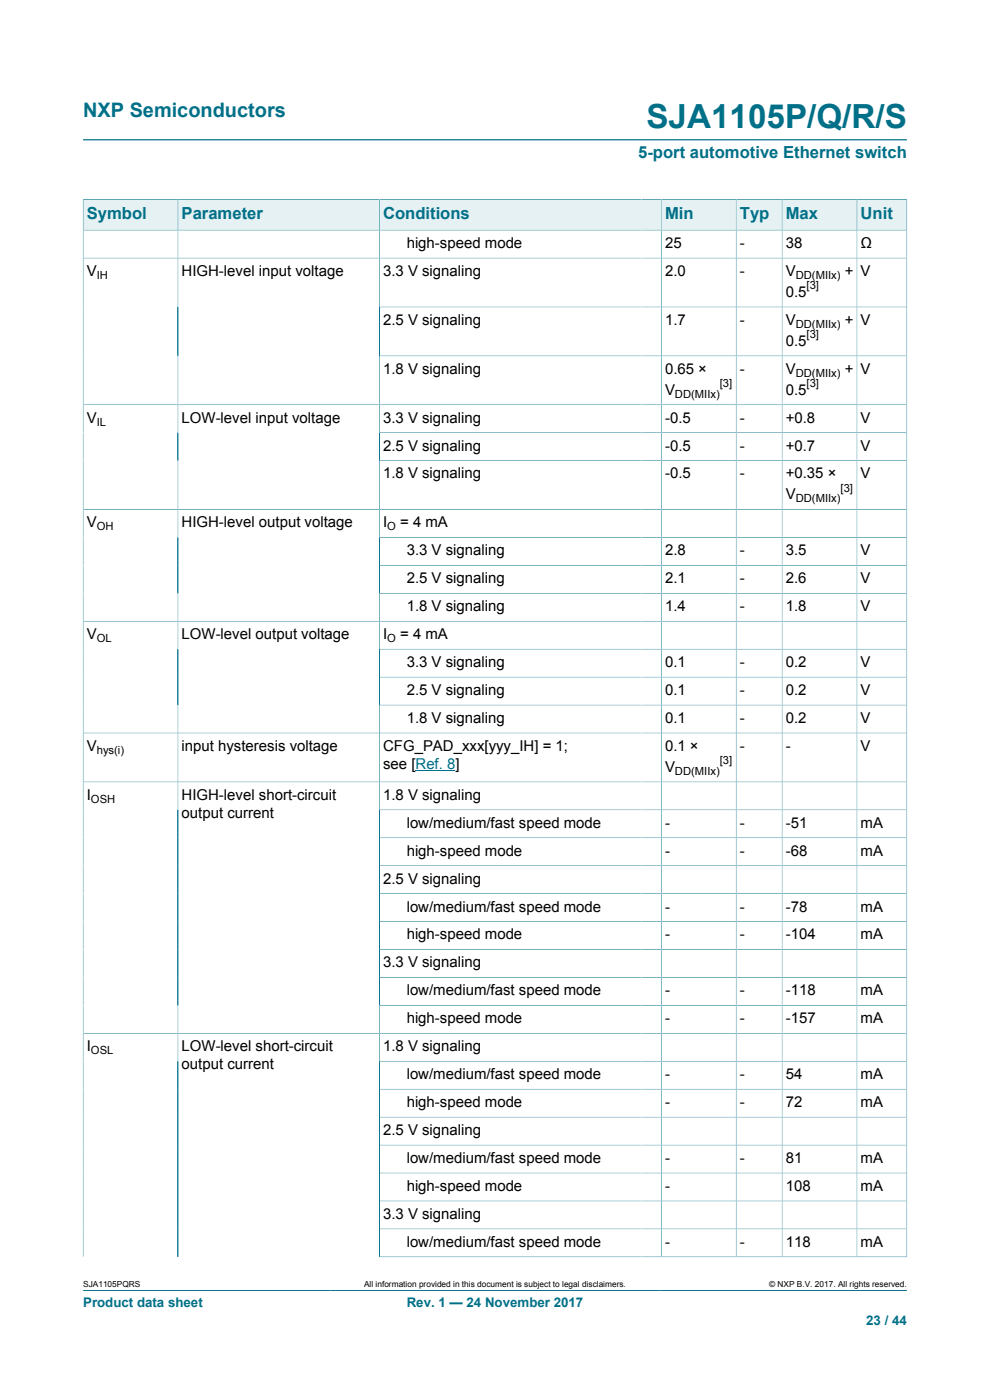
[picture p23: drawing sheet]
<svg xmlns="http://www.w3.org/2000/svg" width="210mm" height="297mm" viewBox="0 0 210 297" stroke-linecap="round" stroke-linejoin="round" font-family="sans-serif">
<defs><g id="words">
<text font-size="7.1" fill="#007088" x="137.1" y="27.2">SJA1105P/Q/R/S</text>
<text font-size="4.2" fill="#007088" x="17.6" y="24.8">NXP Semiconductors</text>
<g font-size="3.5" fill="#007088">
<text x="135.4" y="33.5">5-port automotive Ethernet switch</text>
<text x="18.4" y="46.5">Symbol</text>
<text x="38.5" y="46.5">Parameter</text>
<text x="81.3" y="46.5">Conditions</text>
<text x="141.1" y="46.5">Min</text>
<text x="156.9" y="46.5">Typ</text>
<text x="166.7" y="46.5">Max</text>
<text x="182.6" y="46.5">Unit</text>
</g>
<g font-size="3.2">
<text x="86.3" y="52.6">high-speed mode</text>
<text x="141.1" y="52.6">25</text>
<text x="156.9" y="52.6">-</text>
<text x="166.7" y="52.6">38</text>
<text x="182.6" y="52.6">Ω</text>
<text x="18.4" y="58.5">V</text>
<text x="38.5" y="58.5">HIGH-level input voltage</text>
<text x="81.3" y="58.5">3.3 V signaling</text>
<text x="141.1" y="58.5">2.0</text>
<text x="156.9" y="58.5">-</text>
<text x="166.7" y="58.5">V</text>
<text x="179.2" y="58.5">+</text>
<text x="182.6" y="58.5">V</text>
<text x="166.7" y="63">0.5</text>
<text x="81.3" y="68.9">2.5 V signaling</text>
<text x="141.1" y="68.9">1.7</text>
<text x="156.9" y="68.9">-</text>
<text x="166.7" y="68.9">V</text>
<text x="179.2" y="68.9">+</text>
<text x="182.6" y="68.9">V</text>
<text x="166.7" y="73.4">0.5</text>
<text x="81.3" y="79.3">1.8 V signaling</text>
<text x="141.1" y="79.3">0.65 ×</text>
<text x="141.1" y="83.7">V</text>
<text x="156.9" y="79.3">-</text>
<text x="166.7" y="79.3">V</text>
<text x="166.7" y="83.7">0.5</text>
<text x="179.2" y="79.3">+</text>
<text x="182.6" y="79.3">V</text>
<text x="18.4" y="89.7">V</text>
<text x="38.5" y="89.7">LOW-level input voltage</text>
<text x="81.3" y="89.7">3.3 V signaling</text>
<text x="141.1" y="89.7">-0.5</text>
<text x="156.9" y="89.7">-</text>
<text x="166.7" y="89.7">+0.8</text>
<text x="182.6" y="89.7">V</text>
<text x="81.3" y="95.6">2.5 V signaling</text>
<text x="141.1" y="95.6">-0.5</text>
<text x="156.9" y="95.6">-</text>
<text x="166.7" y="95.6">+0.7</text>
<text x="182.6" y="95.6">V</text>
<text x="81.3" y="101.5">1.8 V signaling</text>
<text x="141.1" y="101.5">-0.5</text>
<text x="156.9" y="101.5">-</text>
<text x="166.7" y="101.5">+0.35 ×</text>
<text x="182.6" y="101.5">V</text>
<text x="166.7" y="106">V</text>
<text x="18.4" y="111.9">V</text>
<text x="38.5" y="111.9">HIGH-level output voltage</text>
<text x="81.3" y="111.9">I</text>
<text x="84.9" y="111.9">= 4 mA</text>
<text x="86.3" y="117.8">3.3 V signaling</text>
<text x="141.1" y="117.8">2.8</text>
<text x="156.9" y="117.8">-</text>
<text x="166.7" y="117.8">3.5</text>
<text x="182.6" y="117.8">V</text>
<text x="86.3" y="123.7">2.5 V signaling</text>
<text x="141.1" y="123.7">2.1</text>
<text x="156.9" y="123.7">-</text>
<text x="166.7" y="123.7">2.6</text>
<text x="182.6" y="123.7">V</text>
<text x="86.3" y="129.7">1.8 V signaling</text>
<text x="141.1" y="129.7">1.4</text>
<text x="156.9" y="129.7">-</text>
<text x="166.7" y="129.7">1.8</text>
<text x="182.6" y="129.7">V</text>
<text x="18.4" y="135.6">V</text>
<text x="38.5" y="135.6">LOW-level output voltage</text>
<text x="81.3" y="135.6">I</text>
<text x="84.9" y="135.6">= 4 mA</text>
<text x="86.3" y="141.5">3.3 V signaling</text>
<text x="141.1" y="141.5">0.1</text>
<text x="156.9" y="141.5">-</text>
<text x="166.7" y="141.5">0.2</text>
<text x="182.6" y="141.5">V</text>
<text x="86.3" y="147.4">2.5 V signaling</text>
<text x="141.1" y="147.4">0.1</text>
<text x="156.9" y="147.4">-</text>
<text x="166.7" y="147.4">0.2</text>
<text x="182.6" y="147.4">V</text>
<text x="86.3" y="153.4">1.8 V signaling</text>
<text x="141.1" y="153.4">0.1</text>
<text x="156.9" y="153.4">-</text>
<text x="166.7" y="153.4">0.2</text>
<text x="182.6" y="153.4">V</text>
<text x="18.4" y="159.3">V</text>
<text x="38.5" y="159.3">input hysteresis voltage</text>
<text x="81.3" y="159.3">CFG_PAD_xxx[yyy_IH] = 1;</text>
<text x="141.1" y="159.3">0.1 ×</text>
<text x="156.9" y="159.3">-</text>
<text x="166.7" y="159.3">-</text>
<text x="182.6" y="159.3">V</text>
<text x="81.3" y="163.1">see [Ref. 8]</text>
<text x="141.1" y="163.7">V</text>
<text x="18.4" y="169.7">I</text>
<text x="38.5" y="169.7">HIGH-level short-circuit</text>
<text x="38.5" y="173.5">output current</text>
<text x="81.3" y="169.7">1.8 V signaling</text>
<text x="86.3" y="175.6">low/medium/fast speed mode</text>
<text x="141.1" y="175.6">-</text>
<text x="156.9" y="175.6">-</text>
<text x="166.7" y="175.6">-51</text>
<text x="182.6" y="175.6">mA</text>
<text x="86.3" y="181.5">high-speed mode</text>
<text x="141.1" y="181.5">-</text>
<text x="156.9" y="181.5">-</text>
<text x="166.7" y="181.5">-68</text>
<text x="182.6" y="181.5">mA</text>
<text x="81.3" y="187.4">2.5 V signaling</text>
<text x="86.3" y="193.4">low/medium/fast speed mode</text>
<text x="141.1" y="193.4">-</text>
<text x="156.9" y="193.4">-</text>
<text x="166.7" y="193.4">-78</text>
<text x="182.6" y="193.4">mA</text>
<text x="86.3" y="199.3">high-speed mode</text>
<text x="141.1" y="199.3">-</text>
<text x="156.9" y="199.3">-</text>
<text x="166.7" y="199.3">-104</text>
<text x="182.6" y="199.3">mA</text>
<text x="81.3" y="205.2">3.3 V signaling</text>
<text x="86.3" y="211.1">low/medium/fast speed mode</text>
<text x="141.1" y="211.1">-</text>
<text x="156.9" y="211.1">-</text>
<text x="166.7" y="211.1">-118</text>
<text x="182.6" y="211.1">mA</text>
<text x="86.3" y="217.1">high-speed mode</text>
<text x="141.1" y="217.1">-</text>
<text x="156.9" y="217.1">-</text>
<text x="166.7" y="217.1">-157</text>
<text x="182.6" y="217.1">mA</text>
<text x="18.4" y="223">I</text>
<text x="38.5" y="223">LOW-level short-circuit</text>
<text x="38.5" y="226.8">output current</text>
<text x="81.3" y="223">1.8 V signaling</text>
<text x="86.3" y="228.9">low/medium/fast speed mode</text>
<text x="141.1" y="228.9">-</text>
<text x="156.9" y="228.9">-</text>
<text x="166.7" y="228.9">54</text>
<text x="182.6" y="228.9">mA</text>
<text x="86.3" y="234.9">high-speed mode</text>
<text x="141.1" y="234.9">-</text>
<text x="156.9" y="234.9">-</text>
<text x="166.7" y="234.9">72</text>
<text x="182.6" y="234.9">mA</text>
<text x="81.3" y="240.8">2.5 V signaling</text>
<text x="86.3" y="246.7">low/medium/fast speed mode</text>
<text x="141.1" y="246.7">-</text>
<text x="156.9" y="246.7">-</text>
<text x="166.7" y="246.7">81</text>
<text x="182.6" y="246.7">mA</text>
<text x="86.3" y="252.6">high-speed mode</text>
<text x="141.1" y="252.6">-</text>
<text x="166.7" y="252.6">108</text>
<text x="182.6" y="252.6">mA</text>
<text x="81.3" y="258.6">3.3 V signaling</text>
<text x="86.3" y="264.5">low/medium/fast speed mode</text>
<text x="141.1" y="264.5">-</text>
<text x="156.9" y="264.5">-</text>
<text x="166.7" y="264.5">118</text>
<text x="182.6" y="264.5">mA</text>
</g>
<g font-size="2.8" fill="#007088">
<text x="17.6" y="277.3">Product data sheet</text>
<text x="86.3" y="277.3">Rev. 1 — 24 November 2017</text>
<text x="183.7" y="281">23 / 44</text>
</g>
<g font-size="2.4">
<text x="20.5" y="59.2">IH</text>
<text x="168.8" y="59.2">DD(MIIx)</text>
<text x="171.1" y="61.3">[3]</text>
<text x="168.8" y="69.5">DD(MIIx)</text>
<text x="171.1" y="71.7">[3]</text>
<text x="152.7" y="82.1">[3]</text>
<text x="168.8" y="79.9">DD(MIIx)</text>
<text x="171.1" y="82.1">[3]</text>
<text x="143.2" y="84.3">DD(MIIx)</text>
<text x="20.5" y="90.3">IL</text>
<text x="168.8" y="106.6">DD(MIIx)</text>
<text x="178.3" y="104.3">[3]</text>
<text x="20.5" y="112.5">OH</text>
<text x="82.1" y="112.5">O</text>
<text x="20.5" y="136.2">OL</text>
<text x="82.1" y="136.2">O</text>
<text x="20.5" y="159.9">hys(i)</text>
<text x="143.2" y="164.4">DD(MIIx)</text>
<text x="152.7" y="162.1">[3]</text>
<text x="19.3" y="170.3">OSH</text>
<text x="19.3" y="223.6">OSL</text>
</g>
<g font-size="1.8">
<text x="17.6" y="273.1">SJA1105PQRS</text>
<text x="77.2" y="273.1">All information provided in this document is subject to legal disclaimers.</text>
<text x="163.2" y="273.1">© NXP B.V. 2017. All rights reserved.</text>
</g>
</g></defs>
<path d="M17.6 29.7h174.8M17.6 273.8h174.8" fill="none" stroke="#007088" stroke-width=".21"/>
<path d="M17.7 42.4h20v6.4h-20z" fill="#e6f1f3"/>
<path d="M17.6 42.3v6.5h20.1v-6.5h-20.1" fill="none" stroke="#007088" stroke-width=".21"/>
<path d="M37.8 42.4h42.6v6.4h-42.6z" fill="#e6f1f3"/>
<path d="M37.7 42.3h42.8v6.5h-42.8z" fill="none" stroke="#007088" stroke-width=".21"/>
<path d="M80.6 42.4h55.5v6.4h-55.5z" fill="#e6f1f3"/>
<path d="M136.1 42.3h-55.6v6.5h55.6" fill="none" stroke="#007088" stroke-width=".21"/>
<path d="M136.1 42.4h4.1v6.4h-4.1z" fill="#e6f1f3"/>
<path d="M136.1 42.3h4.2v6.5h-4.2" fill="none" stroke="#007088" stroke-width=".21"/>
<path d="M140.4 42.4h15.7v6.4h-15.7z" fill="#e6f1f3"/>
<path d="M140.3 42.3h15.9v6.5h-15.9z" fill="none" stroke="#007088" stroke-width=".21"/>
<path d="M156.2 42.4h9.6v6.4h-9.6z" fill="#e6f1f3"/>
<path d="M156.2 42.3h9.7v6.5h-9.7z" fill="none" stroke="#007088" stroke-width=".21"/>
<path d="M166 42.4h15.7v6.4h-15.7z" fill="#e6f1f3"/>
<path d="M165.9 42.3h15.9v6.5h-15.9z" fill="none" stroke="#007088" stroke-width=".21"/>
<path d="M181.8 42.4h10.5v6.4h-10.5z" fill="#e6f1f3"/>
<g fill="none" stroke="#007088" stroke-width=".21">
<path d="M17.6 54.8h174.8M37.7 48.8v217.8M80.5 48.8v217.8h111.9M140.3 48.8v217.8M156.2 48.8v217.8M165.9 48.8v217.8M192.4 42.3v224.4M192.4 48.8h-174.8v217.8M192.4 42.3h-10.6v224.3M80.5 65.1h111.9M80.5 75.5h111.9M17.6 85.9h174.8"/>
<path d="M80.5 91.8h111.9M80.5 97.7h111.9M17.6 108.1h174.8M80.5 114h111.9M80.5 119.9h111.9M17.6 131.8h174.8M80.5 125.9h111.9M80.5 137.7h111.9M17.6 155.5h174.8M80.5 143.7h111.9M80.5 149.6h111.9M17.6 165.9h174.8"/>
<path d="M80.5 171.8h111.9M80.5 177.7h111.9M80.5 183.7h111.9M80.5 189.6h111.9M80.5 195.5h111.9M17.6 219.2h174.8M80.5 201.4h111.9M80.5 207.4h111.9M80.5 213.3h111.9M80.5 225.1h111.9M80.5 231.1h111.9M80.5 237h111.9"/>
<path d="M80.5 242.9h111.9M80.5 248.8h111.9M80.5 254.8h111.9M80.5 260.7h111.9"/>
</g>
<path d="M88.1 163.4h8.5" fill="none" stroke="#00f" stroke-width=".21"/>
<use href="#words"/>
</svg>
